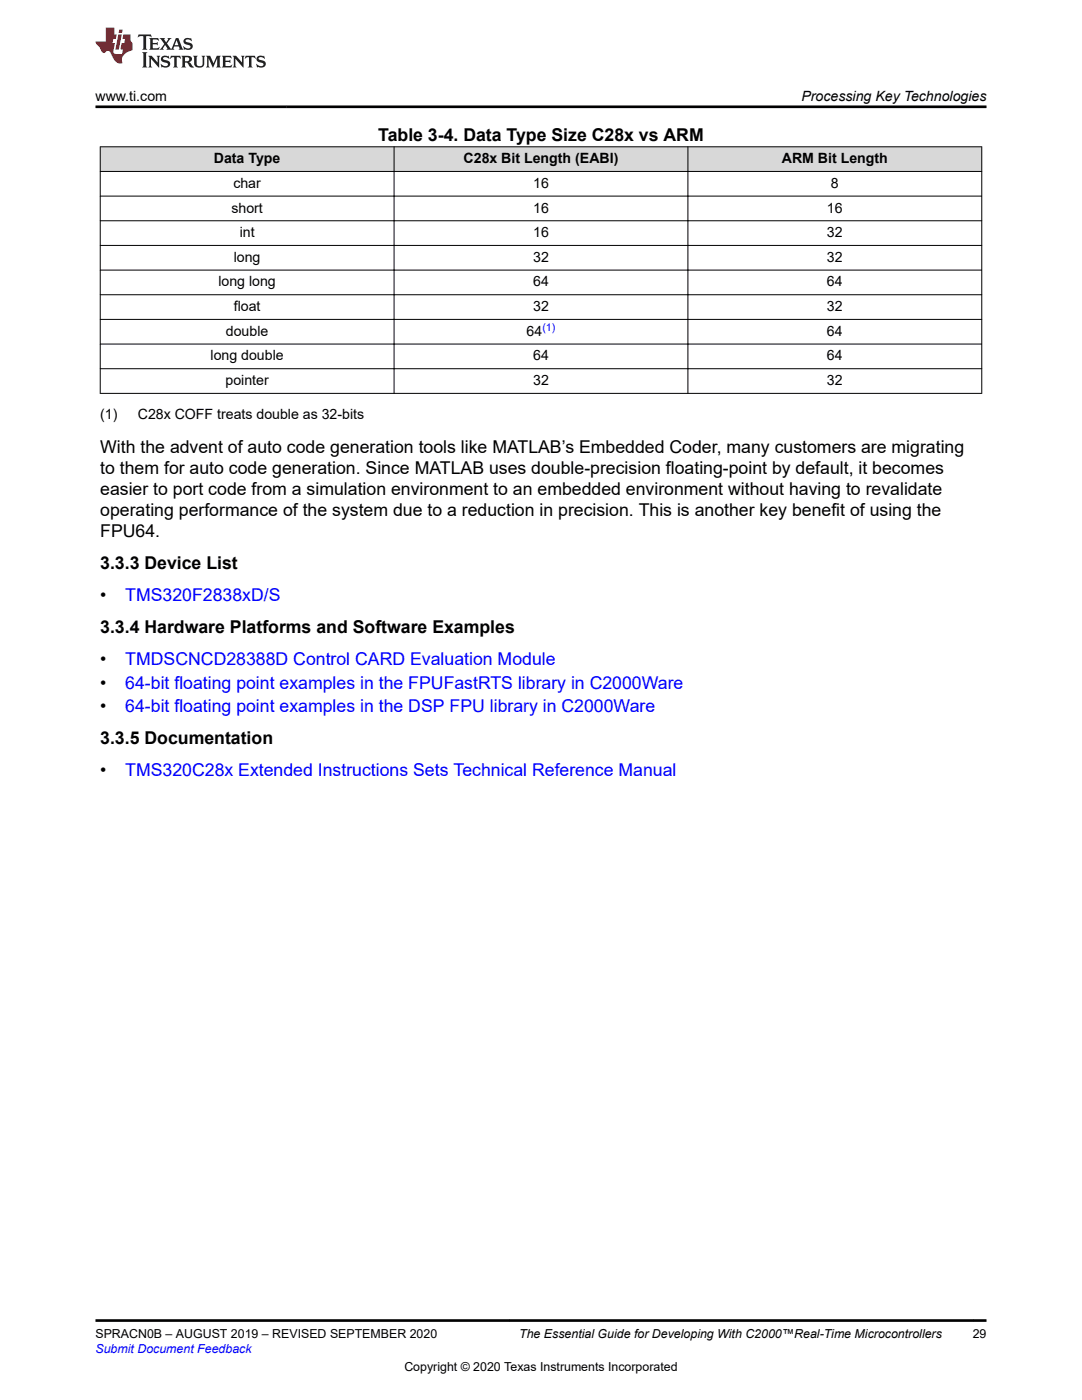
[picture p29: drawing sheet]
<svg xmlns="http://www.w3.org/2000/svg" width="216mm" height="279mm" viewBox="0 0 216 279" stroke-linecap="round" stroke-linejoin="round" font-family="sans-serif">
<defs><g id="words">
<g font-size="3.5">
<text x="75.5" y="28.1">Table 3-4. Data Type Size C28x vs ARM</text>
<text x="20" y="94.6">to them for auto code generation. Since MATLAB uses double-precision floating-point by default, it becomes</text>
<text x="20" y="90.3">With the advent of auto code generation tools like MATLAB’s Embedded Coder, many customers are migrating</text>
<text x="20" y="98.8">easier to port code from a simulation environment to an embedded environment without having to revalidate</text>
<text x="20" y="103">operating performance of the system due to a reduction in precision. This is another key benefit of using the</text>
<text x="20" y="107.3">FPU64.</text>
<text x="20" y="113.6">3.3.3 Device List</text>
<text x="20" y="120">•</text>
<text x="20" y="126.3">3.3.4 Hardware Platforms and Software Examples</text>
<text x="20" y="132.7">•</text>
<text x="20" y="137.4">•</text>
<text x="20" y="142.2">•</text>
<text x="20" y="148.5">3.3.5 Documentation</text>
<text x="20" y="154.9">•</text>
</g>
<g font-size="3.5" fill="#00f">
<text x="25" y="120">TMS320F2838xD/S</text>
<text x="25" y="132.7">TMDSCNCD28388D Control CARD Evaluation Module</text>
<text x="25" y="137.4">64-bit floating point examples in the FPUFastRTS library in C2000Ware</text>
<text x="25" y="142.2">64-bit floating point examples in the DSP FPU library in C2000Ware</text>
<text x="25" y="154.9">TMS320C28x Extended Instructions Sets Technical Reference Manual</text>
</g>
<g font-size="2.8">
<text x="19.1" y="20.2">www.ti.com</text>
<text x="159.9" y="20.2">Processing Key Technologies</text>
<text x="42.7" y="32.6">Data Type</text>
<text x="92.5" y="32.6">C28x Bit Length (EABI)</text>
<text x="156" y="32.6">ARM Bit Length</text>
<text x="46.6" y="37.5">char</text>
<text x="106.4" y="37.5">16</text>
<text x="165.8" y="37.5">8</text>
<text x="46.2" y="42.4">short</text>
<text x="47.8" y="47.3">int</text>
<text x="106.4" y="42.4">16</text>
<text x="106.4" y="47.3">16</text>
<text x="165" y="42.4">16</text>
<text x="165" y="47.3">32</text>
<text x="46.6" y="52.3">long</text>
<text x="106.4" y="52.3">32</text>
<text x="165" y="52.3">32</text>
<text x="43.6" y="57.2">long long</text>
<text x="106.4" y="57.2">64</text>
<text x="165" y="57.2">64</text>
<text x="46.7" y="62.1">float</text>
<text x="106.4" y="62.1">32</text>
<text x="165" y="62.1">32</text>
<text x="42" y="71.9">long double</text>
<text x="45.1" y="67">double</text>
<text x="105.1" y="67">64</text>
<text x="106.4" y="71.9">64</text>
<text x="165" y="71.9">64</text>
<text x="165" y="67">64</text>
<text x="45" y="76.9">pointer</text>
<text x="106.4" y="76.9">32</text>
<text x="165" y="76.9">32</text>
<text x="20" y="83.7">(1)</text>
<text x="27.5" y="83.7">C28x COFF treats double as 32-bits</text>
</g>
<g font-size="2.5">
<text x="19.1" y="267.1">SPRACN0B – AUGUST 2019 – REVISED SEPTEMBER 2020</text>
<text x="103.6" y="267.1">The Essential Guide for Developing With C2000™Real-Time Microcontrollers</text>
<text x="194.1" y="267.1">29</text>
<text x="80.7" y="273.5">Copyright © 2020 Texas Instruments Incorporated</text>
</g>
<text font-size="2.5" fill="#00f" x="19.1" y="270">Submit Document Feedback</text>
<text font-size="2.1" fill="#00f" x="108.2" y="66.1">(1)</text>
</g></defs>
<g fill="#d8d8d8">
<path d="M20 29.3h175.9v4.9h-175.9z" fill-rule="evenodd"/>
<path d="M20.1 29.4h58.5v4.8h-58.5z" fill-rule="evenodd"/>
<path d="M78.7 29.4h58.5v4.8h-58.5z" fill-rule="evenodd"/>
<path d="M137.3 29.4h58.5v4.8h-58.5z" fill-rule="evenodd"/>
</g>
<g fill="none" stroke="#000" stroke-width=".2">
<path d="M19.9 29.3h176.1M19.9 34.2h176.1M19.9 39.1h176.1M20 29.2v49.4M78.6 29.2v49.4M137.3 29.2v49.4M195.9 29.2v49.4M19.9 44.1h176.1M19.9 49h176.1M19.9 53.9h176.1M19.9 58.8h176.1M19.9 63.7h176.1"/>
<path d="M19.9 68.7h176.1M19.9 73.6h176.1M19.9 78.5h176.1"/>
</g>
<path d="M27.7 6.9l-.2 .6 .5-.3h.6v.2v2.1l-.2 .4h1l-.2-.4v-2.1v-.2h.5l.5 .3-.1-.6zM29.8 7.6l.2 .4v1.5l-.2 .4h1.9l.1-.6a1.08 1.08 0 0 1-1.3 .2v-.7h.6l.4 .2v-.6l-.4 .2h-.6v-.6l.2-.1a1 1 0 0 1 1 .3l-.1-.6zM31.8 7.6l1 1.2-1 1.1h.9l-.2-.2 .4-.7 .5 .7-.2 .2h1.6l-.2-.2 .1-.4h1l.1 .4-.1 .2h.9l-.2-.3-.8-2h-.5l-1 2.2-.8-1.1 .9-1.1h-.8l.2 .2-.5 .7-.3-.7 .1-.2zM35.2 8l.4 1h-.8zM36.8 7.7a.65 .65 0 0 0-.2 .8 .65 .65 0 0 0 .6 .4l.7 .2 .1 .2a.79 .79 0 0 1-.7 .4 .79 .79 0 0 1-.7-.5l.1 .7 .2-.1a.93 .93 0 0 0 1.1 .1 .93 .93 0 0 0 .4-.9 1.46 1.46 0 0 0-1.2-.6l-.1-.4a1.09 1.09 0 0 1 1.2 .2l-.2-.6-.1 .1-.6-.1zM28.4 10.4l.2 .4v2.3l-.2 .4h1l-.2-.4v-2.3l.2-.4zM29.6 11.1l.2 .4v1.6l-.2 .4h.8l-.3-.4v-1.4l1.7 1.8v-2l.2-.4h-.8l.2 .2 .1 1.2-1.2-1.4zM32.3 11.3a.65 .65 0 0 0-.2 .7 .65 .65 0 0 0 .7 .4l.6 .2 .1 .2a.79 .79 0 0 1-.7 .4 .79 .79 0 0 1-.7-.5l.1 .8 .2-.2a.93 .93 0 0 0 1.1 .1 .93 .93 0 0 0 .4-.9 1.46 1.46 0 0 0-1.2-.6l-.1-.4a1.09 1.09 0 0 1 1.2 .2l-.2-.6-.1 .1-.6-.1zM34.1 11.1l-.1 .7a.63 .63 0 0 1 .7-.4l.1 1.7-.3 .4h1l-.2-.4v-1.7a.66 .66 0 0 1 .8 .4l-.1-.7zM36.2 11.1l.2 .4v1.6l-.2 .4h.9l-.2-.2v-.8h.5l.1 .2a.79 .79 0 0 0 1.2 .7l-1-1a.61 .61 0 0 0 .6-.6 .61 .61 0 0 0-.5-.6zM36.9 11.5l.2-.1a.47 .47 0 0 1 .5 .1 .47 .47 0 0 1 .1 .5l-.2 .2h-.6zM38.5 11.1l.2 .2a2.27 2.27 0 0 0 .4 2 1.04 1.04 0 0 0 1.7-.6v-1.4l.2-.2h-.8l.2 .4v1.2a.6 .6 0 0 1-.6 .5 .6 .6 0 0 1-.6-.5v-1.2l.3-.4zM41.1 11.1l.2 .4v1.6l-.2 .4h.7l-.2-.4v-1.5l.9 1.9 .8-1.9v1.5l-.2 .4h1l-.3-.4v-1.6l.3-.4h-.8l-.7 1.5-.7-1.5zM44.3 11.1l.2 .4v1.6l-.2 .4h1.9l.1-.6a1.09 1.09 0 0 1-1.3 .1v-.6h.6l.4 .2v-.7l-.4 .2h-.6v-.5l.2-.2a1.01 1.01 0 0 1 1 .3l-.1-.6zM46.4 11.1l.3 .4v1.6l-.3 .4h.8l-.2-.4v-1.4l1.6 1.8v-2l.2-.4h-.7l.2 .2v1.2l-1.2-1.4zM49 11.1l-.1 .7a.63 .63 0 0 1 .8-.4v1.7l-.3 .4h1l-.2-.4v-1.7a.66 .66 0 0 1 .8 .4l-.1-.7zM51.4 11.3a.65 .65 0 0 0-.2 .7 .65 .65 0 0 0 .6 .4l.6 .2 .2 .2a.79 .79 0 0 1-.8 .4 .79 .79 0 0 1-.6-.5l.1 .8 .2-.2a.93 .93 0 0 0 1 .1 .93 .93 0 0 0 .5-.9 1.46 1.46 0 0 0-1.3-.6l-.1-.4a1.09 1.09 0 0 1 1.3 .2l-.2-.6-.2 .1-.5-.1z" fill="#231f20"/>
<path d="M21.1 5.5v2.8h-2v.3l.9 1a.95 .95 0 0 0 .9 .9 .59 .59 0 0 1 .6-.3 .59 .59 0 0 1 .5 .3l.4 .8a1.59 1.59 0 0 0 2.1 1.3 1.61 1.61 0 0 1 1-2.2l1-.4-.1-1.5a1.59 1.59 0 0 1-.4-1.6h-1.4l-.2 .9h.5l-.1 .8h-.5l-.2 1v.2l.4 .1-.2 .9h-.6a.73 .73 0 0 1-1.1-.7l.3-1.5h-.5l.2-.8h.5l.2-.9h-.5v-1.4zM23.6 6.9l-.6 3h.7l.6-3zM23.8 5.9l-.1 .7h.7l.1-.7z" fill="#ed1c24"/>
<path d="M19.1 21.3h177.8M19.1 263.5h177.8" fill="none" stroke="#000" stroke-width=".53"/>
<use href="#words"/>
</svg>
